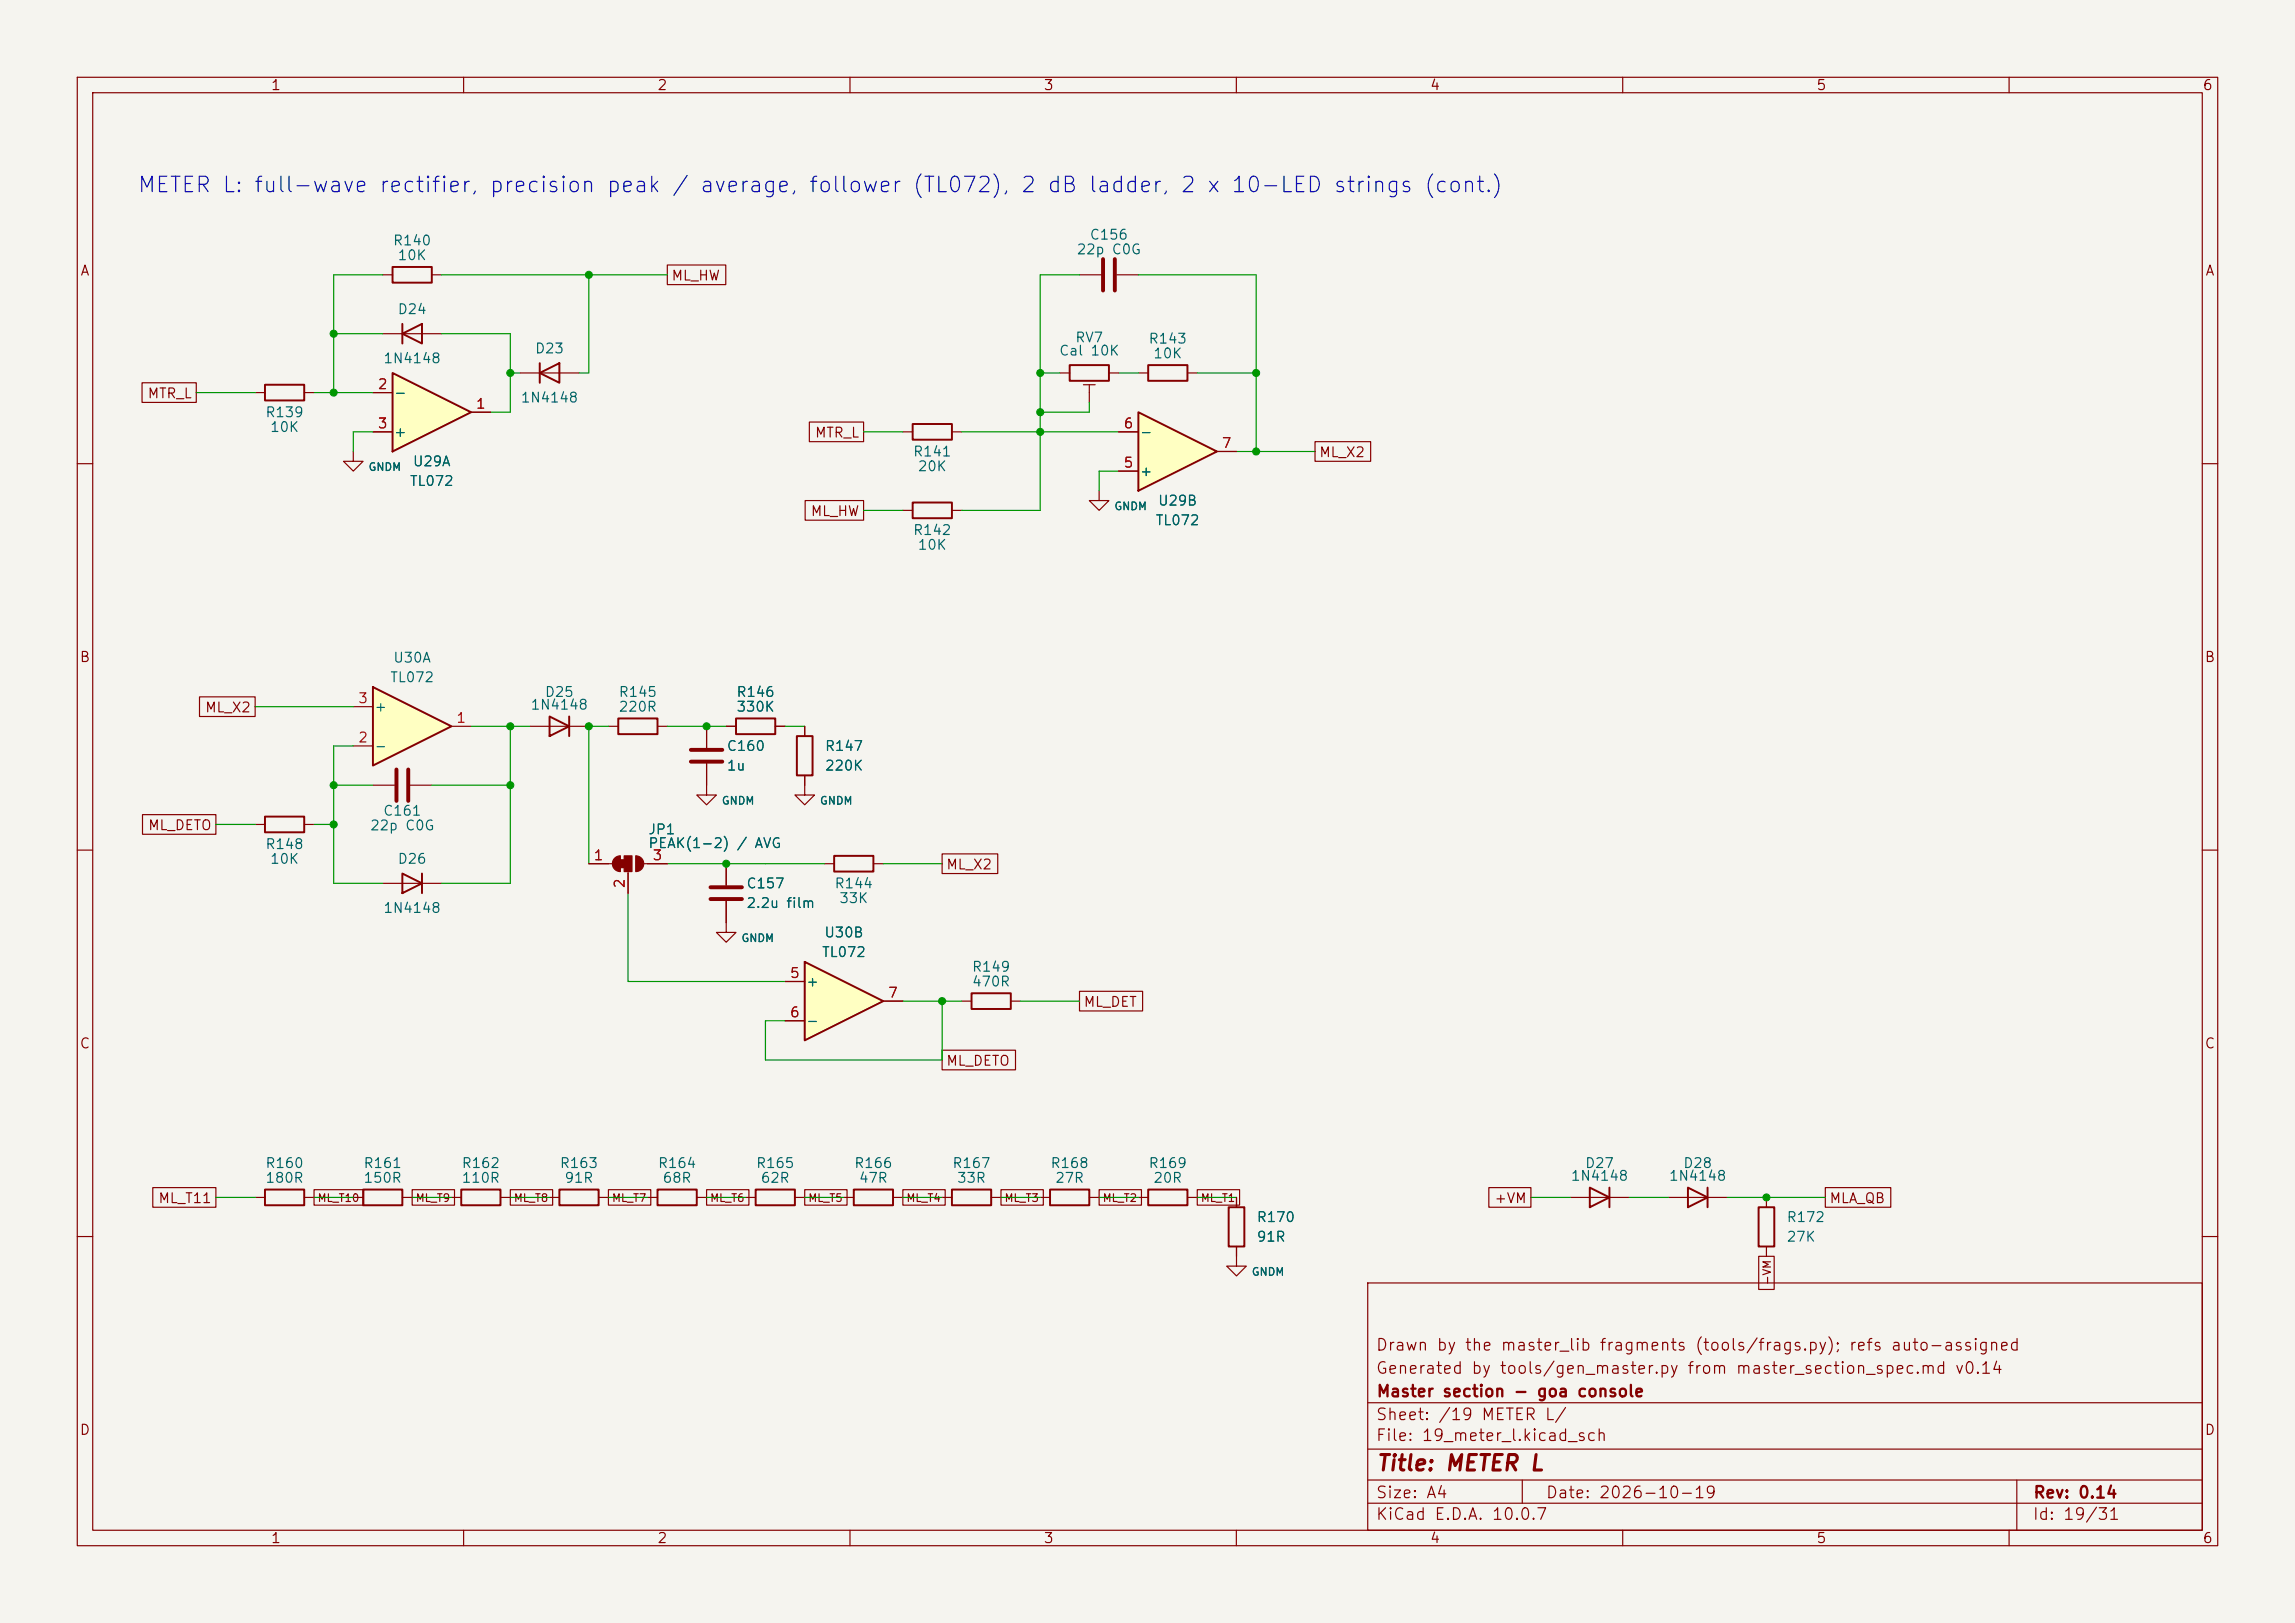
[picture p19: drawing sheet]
<svg xmlns="http://www.w3.org/2000/svg" width="297mm" height="210mm" viewBox="0 0 297 210" stroke-linecap="round" stroke-linejoin="round" font-family="sans-serif">
<defs><g id="words">
<text font-size="2" fill="#0000c2" x="17.7" y="25.4">METER L: full-wave rectifier, precision peak / average, follower (TL072), 2 dB ladder, 2 x 10-LED strings (cont.)</text>
<text font-size="2" fill="#840000" x="178" y="190.8">Title: METER L</text>
<g font-size="1.5" fill="#840000">
<text x="178" y="178.1">Generated by tools/gen_master.py from master_section_spec.md v0.14</text>
<text x="178" y="175.1">Drawn by the master_lib fragments (tools/frags.py); refs auto-assigned</text>
<text x="178" y="184.1">Sheet: /19 METER L/</text>
<text x="178" y="181.1">Master section - goa console</text>
<text x="178" y="186.8">File: 19_meter_l.kicad_sch</text>
<text x="178" y="197">KiCad E.D.A. 10.0.7</text>
<text x="178" y="194.2">Size: A4</text>
<text x="200" y="194.2">Date: 2026-10-19</text>
<text x="263" y="197">Id: 19/31</text>
<text x="263" y="194.2">Rev: 0.14</text>
</g>
<g font-size="1.3" fill="#840000">
<text x="35" y="12">1</text>
<text x="85" y="12">2</text>
<text x="135" y="12">3</text>
<text x="185" y="12">4</text>
<text x="235" y="12">5</text>
<text x="285" y="12">6</text>
<text x="10.3" y="36">A</text>
<text x="285.3" y="36">A</text>
<text x="86.8" y="36.6">ML_HW</text>
<text x="19" y="51.9">MTR_L</text>
<text x="105.4" y="56.9">MTR_L</text>
<text x="170.6" y="59.5">ML_X2</text>
<text x="104.8" y="67.1">ML_HW</text>
<text x="10.2" y="86">B</text>
<text x="285.2" y="86">B</text>
<text x="26.5" y="92.5">ML_X2</text>
<text x="19.1" y="107.7">ML_DETO</text>
<text x="122.4" y="112.8">ML_X2</text>
<text x="140.1" y="130.6">ML_DET</text>
<text x="10.2" y="136">C</text>
<text x="285.2" y="136">C</text>
<text x="122.4" y="138.2">ML_DETO</text>
<text x="20.4" y="156">ML_T11</text>
<text x="193.3" y="156">+VM</text>
<text x="236.7" y="156">MLA_QB</text>
<text x="10.2" y="186">D</text>
<text x="285.2" y="186">D</text>
<text x="35" y="200">1</text>
<text x="85" y="200">2</text>
<text x="135" y="200">3</text>
<text x="185" y="200">4</text>
<text x="235" y="200">5</text>
<text x="285" y="200">6</text>
</g>
<g font-size="1.3" fill="#006464">
<text x="50.8" y="32.1">R140</text>
<text x="51.4" y="34">10K</text>
<text x="139.2" y="33.2">22p C0G</text>
<text x="140.9" y="31.3">C156</text>
<text x="51.4" y="41">D24</text>
<text x="49.5" y="47.3">1N4148</text>
<text x="69.1" y="46">D23</text>
<text x="137" y="46.3">Cal 10K</text>
<text x="139.1" y="44.6">RV7</text>
<text x="148.6" y="44.8">R143</text>
<text x="149.2" y="46.7">10K</text>
<text x="50.9" y="51.8">-</text>
<text x="67.3" y="52.4">1N4148</text>
<text x="34.3" y="54.3">R139</text>
<text x="34.9" y="56.2">10K</text>
<text x="50.9" y="56.8">+</text>
<text x="118.1" y="59.4">R141</text>
<text x="147.4" y="56.8">-</text>
<text x="52.9" y="63.2">TL072</text>
<text x="53.3" y="60.7">U29A</text>
<text x="118.7" y="61.3">20K</text>
<text x="147.4" y="61.9">+</text>
<text x="149.8" y="65.7">U29B</text>
<text x="118.1" y="69.5">R142</text>
<text x="118.7" y="71.5">10K</text>
<text x="149.5" y="68.3">TL072</text>
<text x="50.4" y="88.6">TL072</text>
<text x="50.8" y="86.1">U30A</text>
<text x="48.4" y="92.4">+</text>
<text x="68.6" y="92.1">1N4148</text>
<text x="70.4" y="90.5">D25</text>
<text x="80" y="90.5">R145</text>
<text x="80" y="92.4">220R</text>
<text x="95.2" y="90.5">R146</text>
<text x="95.2" y="92.4">330K</text>
<text x="48.4" y="97.5">-</text>
<text x="94" y="97.5">C160</text>
<text x="94" y="100">1u</text>
<text x="106.7" y="97.5">R147</text>
<text x="106.7" y="100">220K</text>
<text x="47.8" y="107.8">22p C0G</text>
<text x="49.5" y="105.9">C161</text>
<text x="34.3" y="110.2">R148</text>
<text x="34.9" y="112.1">10K</text>
<text x="51.4" y="112.1">D26</text>
<text x="83.8" y="108.3">JP1</text>
<text x="83.8" y="110.1">PEAK(1-2) / AVG</text>
<text x="49.5" y="118.4">1N4148</text>
<text x="96.5" y="115.3">C157</text>
<text x="96.5" y="117.8">2.2u film</text>
<text x="107.9" y="115.3">R144</text>
<text x="108.5" y="117.2">33K</text>
<text x="106.3" y="124.2">TL072</text>
<text x="106.6" y="121.6">U30B</text>
<text x="104.2" y="128">+</text>
<text x="125.7" y="126.1">R149</text>
<text x="125.7" y="128">470R</text>
<text x="104.2" y="133">-</text>
<text x="34.3" y="151.5">R160</text>
<text x="34.3" y="153.4">180R</text>
<text x="47" y="151.5">R161</text>
<text x="47" y="153.4">150R</text>
<text x="59.7" y="151.5">R162</text>
<text x="59.7" y="153.4">110R</text>
<text x="72.4" y="151.5">R163</text>
<text x="73" y="153.4">91R</text>
<text x="85.1" y="151.5">R164</text>
<text x="85.7" y="153.4">68R</text>
<text x="97.8" y="151.5">R165</text>
<text x="98.4" y="153.4">62R</text>
<text x="110.5" y="151.5">R166</text>
<text x="111.1" y="153.4">47R</text>
<text x="123.2" y="151.5">R167</text>
<text x="123.8" y="153.4">33R</text>
<text x="135.9" y="151.5">R168</text>
<text x="136.5" y="153.4">27R</text>
<text x="148.6" y="151.5">R169</text>
<text x="149.2" y="153.4">20R</text>
<text x="203.2" y="153.1">1N4148</text>
<text x="205" y="151.5">D27</text>
<text x="215.9" y="153.1">1N4148</text>
<text x="217.7" y="151.5">D28</text>
<text x="162.5" y="158.4">R170</text>
<text x="162.5" y="161">91R</text>
<text x="231.1" y="158.4">R172</text>
<text x="231.1" y="161">27K</text>
</g>
<g font-size="1.3" fill="#a90000">
<text x="48.8" y="50.7">2</text>
<text x="61.5" y="53.2">1</text>
<text x="48.8" y="55.7">3</text>
<text x="145.3" y="55.7">6</text>
<text x="158" y="58.3">7</text>
<text x="145.3" y="60.8">5</text>
<text x="46.3" y="91.3">3</text>
<text x="59" y="93.8">1</text>
<text x="46.3" y="96.4">2</text>
<text x="76.7" y="111.6">1</text>
<text x="84.4" y="111.6">3</text>
<text x="81.1" y="115" transform="rotate(-90 81.1 115)">2</text>
<text x="102.1" y="126.9">5</text>
<text x="102.1" y="131.9">6</text>
<text x="114.8" y="129.4">7</text>
</g>
<g font-size="1" fill="#006464">
<text x="47.6" y="61.2">GNDM</text>
<text x="144.1" y="66.3">GNDM</text>
<text x="93.3" y="104.4">GNDM</text>
<text x="106" y="104.4">GNDM</text>
<text x="95.9" y="122.1">GNDM</text>
<text x="161.9" y="165.3">GNDM</text>
</g>
<g font-size="1" fill="#840000">
<text x="41" y="155.8">ML_T10</text>
<text x="53.7" y="155.8">ML_T9</text>
<text x="66.4" y="155.8">ML_T8</text>
<text x="79.1" y="155.8">ML_T7</text>
<text x="91.8" y="155.8">ML_T6</text>
<text x="104.5" y="155.8">ML_T5</text>
<text x="117.2" y="155.8">ML_T4</text>
<text x="129.9" y="155.8">ML_T3</text>
<text x="142.6" y="155.8">ML_T2</text>
<text x="155.3" y="155.8">ML_T1</text>
<text x="229.4" y="166.4" transform="rotate(-90 229.4 166.4)">-VM</text>
</g>
</g></defs>
<path d="M0 0h297v210h-297z" fill="#f5f4ef" stroke="#f5f4ef" stroke-width=".13"/>
<g fill="none" stroke="#840000" stroke-width=".15">
<path d="M10 10h277v190h-277zM12 12h273v186h-273zM60 10v2M110 10v2M160 10v2M210 10v2M260 10v2M10 60h2M116.8 66h1.3M123.2 66h1.3M285 60h2M10 110h2"/>
<path d="M285 110h2M10 160h2M177 166h108v32h-108zM285 160h2M60 198v2M110 198v2M160 198v2M177 194.5h108M177 191.5h108M177 187.5h108M177 181.5h108M197 191.5v3"/>
<path d="M210 198v2M260 198v2M261 191.5v6.5"/>
</g>
<path d="M118.1 65h5.1v2.1h-5.1z" fill="none" stroke="#840000" stroke-width=".25"/>
<path d="M48.3 88.9l10.1 5.1-10.1 5.1z" fill="#ffffc2"/>
<g fill="none" stroke="#840000" stroke-width=".25">
<path d="M48.3 88.9l10.1 5.1-10.1 5.1zM95.2 93h5.1v2h-5.1zM34.3 105.7h5.1v2h-5.1zM52.1 113l2.5 1.3-2.5 1.3zM54.6 113v2.6M107.9 110.7h5.1v2.1h-5.1zM34.3 153.9h5.1v2.1h-5.1zM47 153.9h5.1v2.1h-5.1zM59.7 153.9h5.1v2.1h-5.1zM72.4 153.9h5.1v2.1h-5.1zM85.1 153.9h5.1v2.1h-5.1zM97.8 153.9h5.1v2.1h-5.1z"/>
<path d="M123.2 153.9h5.1v2.1h-5.1zM135.9 153.9h5.1v2.1h-5.1zM148.6 153.9h5.1v2.1h-5.1zM159 156.2h2v5.1h-2zM205.7 153.7l2.6 1.2-2.6 1.3zM208.3 153.7v2.5M218.4 153.7l2.6 1.2-2.6 1.3zM221 153.7v2.5"/>
</g>
<g fill="none" stroke="#840000" stroke-width=".15">
<path d="M139.7 35.6h2.8M144.5 35.6h2.8M45.7 96.5h2.6M45.7 91.4h2.6M58.4 94h2.6M94 94h1.2M100.3 94h1.3M33 106.7h1.3M39.4 106.7h1.2M49.5 114.3h7.6M104.1 101.6v1.3h1.3l-1.3 1.2-1.2-1.2h1.2M106.7 111.8h1.2"/>
<path d="M113 111.8h1.3M33 154.9h1.3M39.4 154.9h1.2M45.7 154.9h1.3M52.1 154.9h1.2M58.4 154.9h1.3M64.8 154.9h1.2M71.1 154.9h1.3M77.5 154.9h1.2M83.8 154.9h1.3M90.2 154.9h1.2M96.5 154.9h1.3"/>
<path d="M102.9 154.9h1.2M121.9 154.9h1.3M128.3 154.9h1.2M134.6 154.9h1.3M141 154.9h1.2M147.3 154.9h1.3M153.7 154.9h1.2M160 154.9v1.3M203.2 154.9h7.6M215.9 154.9h7.6M160 161.3v2.5h1.3l-1.3 1.3-1.3-1.3h1.3"/>
</g>
<path d="M142.7 33.5v4.1M144.3 33.5v4.1" fill="none" stroke="#840000" stroke-width=".51"/>
<path d="M50.8 48.3l10.2 5-10.2 5.1z" fill="#ffffc2"/>
<path d="M50.8 34.5h5.1v2.1h-5.1zM34.3 49.8h5.1v2h-5.1zM50.8 48.3l10.2 5-10.2 5.1zM52.1 43.2l2.5-1.3v2.6zM52.1 41.9v2.6M69.8 48.3l2.6-1.3v2.5zM69.8 47v2.5M103.1 95.3h2.1v5h-2.1z" fill="none" stroke="#840000" stroke-width=".25"/>
<g fill="none" stroke="#840000" stroke-width=".15">
<path d="M49.5 35.6h1.3M55.9 35.6h1.2M33 50.8h1.3M39.4 50.8h1.2M45.7 58.4v1.3h1.3l-1.3 1.3-1.3-1.3h1.3M48.3 50.8h2.5M48.3 55.9h2.5M49.5 43.2h7.6M61 53.3h2.5M67.3 48.3h7.6M91.4 98.8v4.1h1.3l-1.3 1.2-1.2-1.2h1.2M91.4 94v2.8"/>
<path d="M104.1 94v1.3M76.2 111.8h3M80.3 110.7v2.1M81.3 112.8v2.8M82.3 110.7v2.1M83.3 111.8h3.1M94 119.4v1.3h1.2l-1.2 1.2-1.3-1.2h1.3M104.1 100.3v1.3"/>
</g>
<path d="M89.4 97h4.1M89.4 98.6h4.1" fill="none" stroke="#840000" stroke-width=".51"/>
<g fill="#840000" stroke="#840000" stroke-width=".15">
<path d="M80.3 111.3h.5v1h-.5z"/>
<path d="M79.5 111l.4-.2 .4-.1v2.1a1.02 1.02 0 0 1-1-.7 1.02 1.02 0 0 1 .2-1.1z"/>
<path d="M80.8 110.7h1v2.1h-1z"/>
<path d="M82.3 110.7a1.02 1.02 0 0 1 1 1.1 1.02 1.02 0 0 1-1 1z"/>
</g>
<path d="M147.3 53.3l10.2 5.1-10.2 5.1z" fill="#ffffc2"/>
<path d="M147.3 53.3l10.2 5.1-10.2 5.1z" fill="none" stroke="#840000" stroke-width=".25"/>
<path d="M144.8 55.9h2.5M157.5 58.4h2.5M142.2 63.5v1.3h1.3l-1.3 1.2-1.2-1.2h1.2M144.8 61h2.5M94 111.8v2.8M94 116.6v2.8" fill="none" stroke="#840000" stroke-width=".15"/>
<path d="M91.9 114.8h4.1M91.9 116.3h4.1" fill="none" stroke="#840000" stroke-width=".51"/>
<path d="M104.1 124.5l10.2 5-10.2 5.1z" fill="#ffffc2"/>
<path d="M118.1 54.9h5.1v2h-5.1zM138.4 47.2h5.1v2.1h-5.1zM148.6 47.2h5.1v2.1h-5.1zM71.1 92.7l2.6 1.3-2.6 1.3zM73.7 92.7v2.6M80 93h5.1v2h-5.1zM104.1 124.5l10.2 5-10.2 5.1zM125.7 128.5h5.1v2.1h-5.1zM110.5 153.9h5.1v2.1h-5.1zM227.6 156.2h2v5.1h-2z" fill="none" stroke="#840000" stroke-width=".25"/>
<g fill="none" stroke="#840000" stroke-width=".15">
<path d="M86.4 34.3h7.5v2.5h-7.5zM18.4 49.5h7v2.6h-7zM48.3 55.9h2.5M48.3 50.8h2.5M61 53.3h2.5M104.7 54.6h7.1v2.6h-7.1zM116.8 55.9h1.3M123.2 55.9h1.3M137.2 48.3h1.2M140.2 49.8h1.5M141 49.8v2.3M143.5 48.3h1.3"/>
<path d="M144.8 55.9h2.5M147.3 48.3h1.3M153.7 48.3h1.2M157.5 58.4h2.5M170.2 57.1h7.2v2.6h-7.2zM104.2 64.8h7.6v2.5h-7.6zM144.8 61h2.5M25.8 90.2h7.2v2.5h-7.2zM68.6 94h7.6M78.7 94h1.3M85.1 94h1.3M91.4 94v2.8"/>
<path d="M91.4 98.8v2.8M94 94h1.2M100.3 94h1.3M104.1 94v1.3M18.4 105.4h9.5v2.6h-9.5zM48.3 101.6h2.8M53.1 101.6h2.8M76.2 111.8h2.5M81.3 113v2.6M83.8 111.8h2.6M94 111.8v2.8M94 116.6v2.8"/>
<path d="M104.1 100.3v1.3M121.9 110.5h7.2v2.5h-7.2zM101.6 127h2.5M101.6 132.1h2.5M114.3 129.5h2.5M121.9 135.9h9.5v2.5h-9.5zM124.5 129.5h1.2M130.8 129.5h1.3M139.7 128.3h8.2v2.5h-8.2zM19.8 153.7h8.1v2.5h-8.1zM40.6 153.9h6.5v2h-6.5zM53.3 153.9h5.5v2h-5.5z"/>
<path d="M66 153.9h5.5v2h-5.5zM78.7 153.9h5.5v2h-5.5zM91.4 153.9h5.5v2h-5.5zM104.1 153.9h5.5v2h-5.5zM109.2 154.9h1.3M115.6 154.9h1.2M116.8 153.9h5.5v2h-5.5zM129.5 153.9h5.5v2h-5.5zM142.2 153.9h5.5v2h-5.5zM154.9 153.9h5.5v2h-5.5zM160 154.9v1.3M192.7 153.7h5.4v2.5h-5.4z"/>
<path d="M228.6 154.9v1.3M236.2 153.7h8.5v2.5h-8.5zM160 161.3v1.3M227.6 162.6h2v4.2h-2zM228.6 161.3v1.3"/>
</g>
<path d="M51.3 99.6v4M52.8 99.6v4" fill="none" stroke="#840000" stroke-width=".51"/>
<g fill="none" stroke="#009600" stroke-width=".15">
<path d="M49.5 35.6h-6.3v15.2M57.1 35.6h29.3M76.2 35.6v12.7h-1.3M139.7 35.6h-5.1v30.4h-10.1M147.3 35.6h15.3v22.8M25.4 50.8h7.6M40.6 50.8h7.7M43.2 43.2h6.3M48.3 55.9h-2.6v2.5M57.1 43.2h8.9v10.1h-2.5M66 48.3h1.3M111.8 55.9h5"/>
<path d="M124.5 55.9h20.3M134.6 48.3h2.6M141 52.1v1.2h-6.4M144.8 48.3h2.5M154.9 48.3h7.7M160 58.4h10.2M111.8 66h5M144.8 61h-2.6v2.5M33 91.4h12.7M45.7 96.5h-2.5v17.8h6.3M61 94h7.6M66 94v20.3h-8.9"/>
<path d="M78.7 94h-2.5v17.8M86.4 94h7.6M101.6 94h2.5M27.9 106.7h5.1M40.6 106.7h2.6M43.2 101.6h5.1M55.9 101.6h10.1M81.3 115.6v11.4h20.3M86.4 111.8h20.3M114.3 111.8h7.6M116.8 129.5h7.7M121.9 129.5v7.7h-22.8v-5.1h2.5"/>
<path d="M132.1 129.5h7.6M27.9 154.9h5.1M40.6 154.9h5.1M53.3 154.9h5.1M66 154.9h5.1M78.7 154.9h5.1M91.4 154.9h5.1M104.1 154.9h5.1M116.8 154.9h5.1M129.5 154.9h5.1M142.2 154.9h5.1M154.9 154.9h5.1"/>
<path d="M198.1 154.9h5.1M210.8 154.9h5.1M223.5 154.9h12.7"/>
</g>
<g fill="#009600" stroke="#009600" stroke-width=".13">
<circle cx="66" cy="48.3" r=".46"/>
<circle cx="76.2" cy="35.6" r=".46"/>
<circle cx="43.2" cy="43.2" r=".46"/>
<circle cx="43.2" cy="50.8" r=".46"/>
<circle cx="134.6" cy="48.3" r=".46"/>
<circle cx="134.6" cy="53.3" r=".46"/>
<circle cx="134.6" cy="55.9" r=".46"/>
<circle cx="162.6" cy="48.3" r=".46"/>
<circle cx="162.6" cy="58.4" r=".46"/>
<circle cx="76.2" cy="94" r=".46"/>
<circle cx="66" cy="94" r=".46"/>
<circle cx="121.9" cy="129.5" r=".46"/>
<circle cx="94" cy="111.8" r=".46"/>
<circle cx="91.4" cy="94" r=".46"/>
<circle cx="66" cy="101.6" r=".46"/>
<circle cx="43.2" cy="101.6" r=".46"/>
<circle cx="43.2" cy="106.7" r=".46"/>
<circle cx="228.6" cy="154.9" r=".46"/>
</g>
<use href="#words"/>
</svg>
